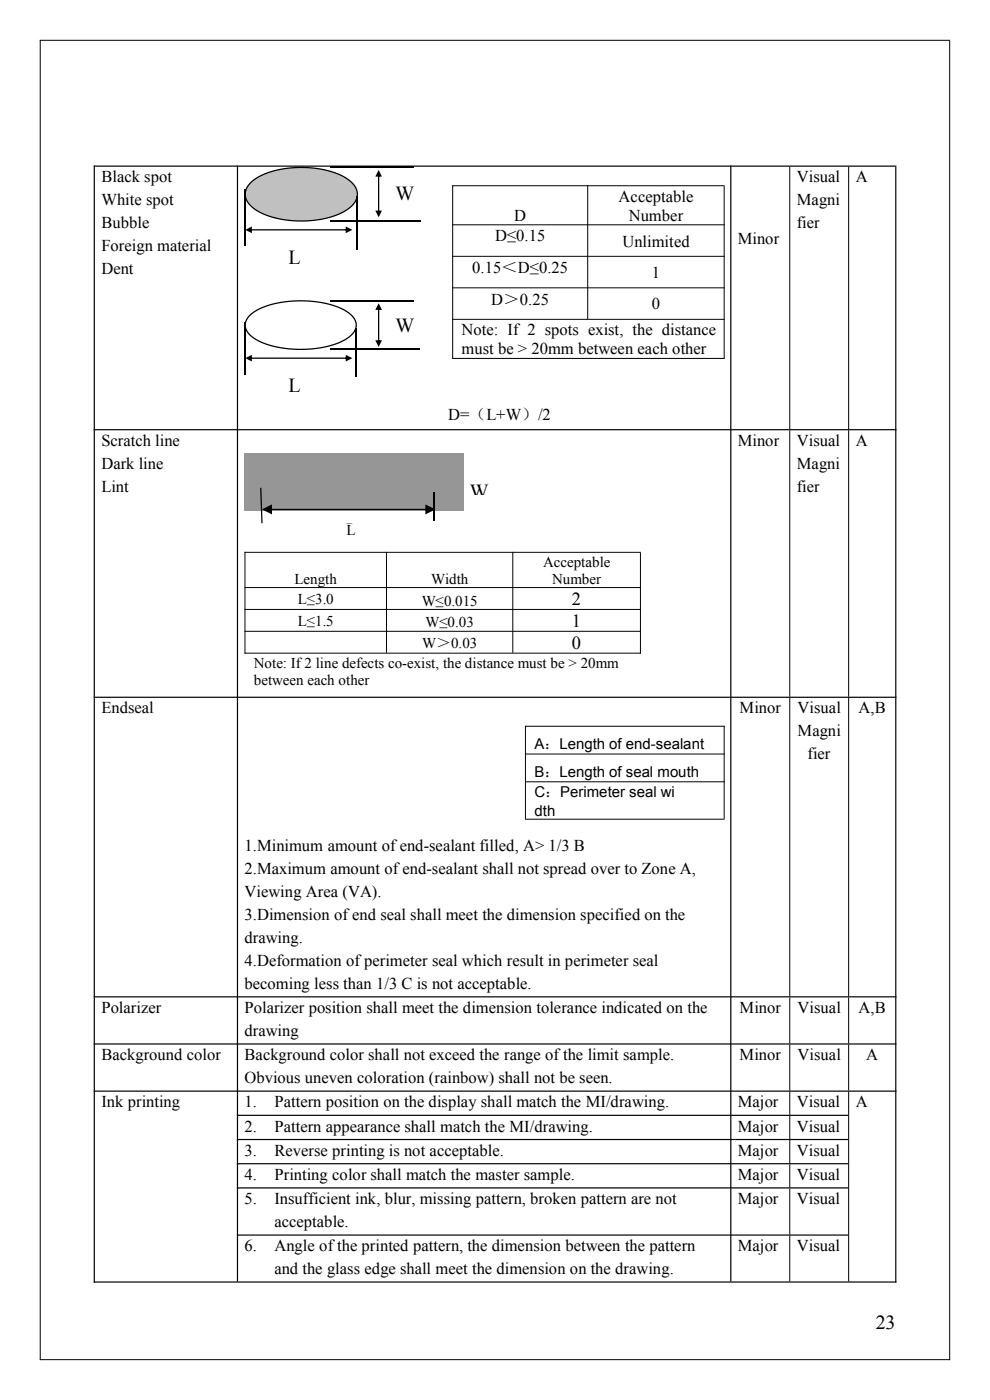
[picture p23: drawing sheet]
<svg xmlns="http://www.w3.org/2000/svg" width="210mm" height="297mm" viewBox="0 0 210 297" stroke-linecap="round" stroke-linejoin="round" font-family="sans-serif">
<defs><g id="words">
<g font-size="4.2">
<text x="83.9" y="42.4">W</text>
<text x="61.2" y="56.1">L</text>
<text x="83.9" y="70.4">W</text>
<text x="61.2" y="83.1">L</text>
<text x="99.7" y="105.6">W</text>
<text x="73.4" y="113.9">L</text>
<text x="185.8" y="282">23</text>
</g>
<g font-size="3.9">
<text x="121.3" y="128.3">2</text>
<text x="121.3" y="133">1</text>
<text x="121.3" y="137.6">0</text>
</g>
<g font-size="3.5">
<text x="21.5" y="38.7">Black spot</text>
<text x="169" y="38.7">Visual</text>
<text x="181.5" y="38.7">A</text>
<text x="21.5" y="43.5">White spot</text>
<text x="109.1" y="46.8">D</text>
<text x="131.2" y="42.8">Acceptable</text>
<text x="133.4" y="46.8">Number</text>
<text x="169" y="43.5">Magni</text>
<text x="21.5" y="48.4">Bubble</text>
<text x="21.5" y="53.3">Foreign material</text>
<text x="105" y="51.1">D≤0.15</text>
<text x="132" y="52.3">Unlimited</text>
<text x="156.5" y="51.7">Minor</text>
<text x="169" y="48.4">fier</text>
<text x="21.5" y="58.1">Dent</text>
<text x="100.2" y="58">0.15＜D≤0.25</text>
<text x="138.3" y="58.9">1</text>
<text x="104.2" y="64.7">D＞0.25</text>
<text x="138.3" y="65.6">0</text>
<text x="97.9" y="71.1">Note: If 2 spots exist, the distance</text>
<text x="97.9" y="75.2">must be &gt; 20mm between each other</text>
<text x="95.1" y="89.1">D=（L+W）/2</text>
<text x="21.5" y="94.6">Scratch line</text>
<text x="156.5" y="94.6">Minor</text>
<text x="169" y="94.6">Visual</text>
<text x="181.5" y="94.6">A</text>
<text x="21.5" y="99.5">Dark line</text>
<text x="169" y="99.5">Magni</text>
<text x="21.5" y="104.3">Lint</text>
<text x="169" y="104.3">fier</text>
<text x="21.5" y="151.4">Endseal</text>
<text x="156.9" y="151.4">Minor</text>
<text x="169.2" y="151.4">Visual</text>
<text x="182.1" y="151.4">A,B</text>
<text x="169.2" y="156.2">Magni</text>
<text x="171.3" y="161.1">fier</text>
<text x="51.9" y="180.6">1.Minimum amount ofend-sealant filled, A&gt; 1/3 B</text>
<text x="51.9" y="185.4">2.Maximum amount ofend-sealant shall not spread over to Zone A,</text>
<text x="51.9" y="190.3">Viewing Area (VA).</text>
<text x="51.9" y="195.2">3.Dimension ofend seal shall meet the dimension specified on the</text>
<text x="51.9" y="200">drawing.</text>
<text x="51.9" y="204.9">4.Deformation ofperimeter seal which result in perimeter seal</text>
<text x="51.9" y="209.8">becoming less than 1/3 C is not acceptable.</text>
<text x="21.5" y="214.9">Polarizer</text>
<text x="51.9" y="214.9">Polarizer position shall meet the dimension tolerance indicated on the</text>
<text x="156.9" y="214.9">Minor</text>
<text x="169.2" y="214.9">Visual</text>
<text x="182.1" y="214.9">A,B</text>
<text x="51.9" y="219.7">drawing</text>
<text x="21.5" y="224.9">Background color</text>
<text x="51.9" y="224.9">Background color shall not exceed the range ofthe limit sample.</text>
<text x="156.9" y="224.9">Minor</text>
<text x="169.2" y="224.9">Visual</text>
<text x="183.7" y="224.9">A</text>
<text x="51.9" y="229.8">Obvious uneven coloration (rainbow) shall not be seen.</text>
<text x="21.5" y="234.9">Ink printing</text>
<text x="51.9" y="234.9">1.</text>
<text x="58.2" y="234.9">Pattern position on the display shall match the MI/drawing.</text>
<text x="156.5" y="234.9">Major</text>
<text x="169" y="234.9">Visual</text>
<text x="181.5" y="234.9">A</text>
<text x="51.9" y="240">2.</text>
<text x="51.9" y="245.2">3.</text>
<text x="58.2" y="240">Pattern appearance shall match the MI/drawing.</text>
<text x="58.2" y="245.2">Reverse printing is not acceptable.</text>
<text x="156.5" y="240">Major</text>
<text x="156.5" y="245.2">Major</text>
<text x="169" y="240">Visual</text>
<text x="169" y="245.2">Visual</text>
<text x="51.9" y="250.3">4.</text>
<text x="58.2" y="250.3">Printing color shall match the master sample.</text>
<text x="156.5" y="250.3">Major</text>
<text x="169" y="250.3">Visual</text>
<text x="51.9" y="255.4">5.</text>
<text x="58.2" y="255.4">Insufficient ink, blur, missing pattern, broken pattern are not</text>
<text x="156.5" y="255.4">Major</text>
<text x="169" y="255.4">Visual</text>
<text x="58.2" y="260.3">acceptable.</text>
<text x="51.9" y="265.4">6.</text>
<text x="58.2" y="265.4">Angle ofthe printed pattern, the dimension between the pattern</text>
<text x="156.5" y="265.4">Major</text>
<text x="169" y="265.4">Visual</text>
<text x="58.2" y="270.3">and the glass edge shall meet the dimension on the drawing.</text>
</g>
<g font-size="3.2">
<text x="73.5" y="113.4">L</text>
<text x="62.5" y="123.8">Length</text>
<text x="91.4" y="123.8">Width</text>
<text x="115.2" y="120.2">Acceptable</text>
<text x="117.1" y="123.8">Number</text>
<text x="63.2" y="128.1">L≤3.0</text>
<text x="89.4" y="128.5">W≤0.015</text>
<text x="63.2" y="132.7">L≤1.5</text>
<text x="89.5" y="137.5">W＞0.03</text>
<text x="90.3" y="133.1">W≤0.03</text>
<text x="53.8" y="141.6">Note: If2 line defects co-exist, the distance must be &gt; 20mm</text>
<text x="53.8" y="145.2">between each other</text>
<text x="113.4" y="159">A：Length of end-sealant</text>
<text x="113.4" y="164.9">B：Length of seal mouth</text>
<text x="113.4" y="169.1">C：Perimeter seal wi</text>
<text x="113.4" y="173">dth</text>
</g>
</g></defs>
<path d="M53 39a14.2 14.2 0 0 1 9.3-3.4 19.7 19.7 0 0 1 11 2.1 3.9 3.9 0 0 1 2.4 4.3 6.8 6.8 0 0 1-4.5 3.7 21.6 21.6 0 0 1-16.7-1 3.9 3.9 0 0 1-2.4-4.3z" fill-rule="evenodd" fill="#c0c0c0"/>
<g fill="#000">
<path d="M80.3 36.1l.7 1.4h-1.4zM79.6 44.7h1.4l-.7 1.4zM80.2 36.8h.3v8.6h-.3z"/>
<path d="M52 48.8l1.4-.7v1.4zM73.3 48.1l1.5 .7-1.5 .7zM52.7 48.6h21.3v.3h-21.3z"/>
<path d="M53.3 38.8l-.9 1.2-.3 1.2 .3 1.2 .9 1.2 1.5 1.1 1.6 .8 2.4 .7 2.2 .4 2.6 .2 2.7-.2 2.2-.3 2.5-.7 2-.9 1.3-.9 .9-1.1 .5-1.2-.1-1-.4-.9-.8-.9-1-.8-2.9-1.3-3.6-.8-4.2-.1-3.9 .5-3.2 1.1-1.3 .7zM53.1 38.6a16 16 0 0 1 10.8-3.2 16.6 16.6 0 0 1 10.7 3.1 3.4 3.4 0 0 1-.4 5.8 18.7 18.7 0 0 1-11.5 2.7 15.1 15.1 0 0 1-9.6-3.2 3.3 3.3 0 0 1 0-5.2z"/>
<path d="M52 76l1.4-.7v1.4zM73.3 75.3l1.5 .7-1.5 .7zM52.7 75.9h21.3v.2h-21.3z"/>
<path d="M80.3 64.3l.7 1.5h-1.4zM79.6 72.2h1.4l-.7 1.4zM80.2 65h.3v7.9h-.3z"/>
</g>
<path d="M70 35.5h17.7M52 40.3v11.9M70 46.9h19.3M75.8 41.6v11.4M52 68.3v11.1M70 74.1h19M70 63.8h17.7M75.6 69.6v10.4" fill="none" stroke="#000" stroke-width=".26"/>
<path d="M52.9 67a14.9 14.9 0 0 1 9.3-3.1 19.8 19.8 0 0 1 11.8 2.5 2.91 2.91 0 0 1 1.6 2.6 2.91 2.91 0 0 1-1.6 2.6 18.8 18.8 0 0 1-11.8 2.5 14.9 14.9 0 0 1-9.3-3.1 2.63 2.63 0 0 1 0-4z" fill-rule="evenodd" fill="#fff"/>
<path d="M53.1 66.9l-.7 1.1-.2 1.1 .2 1 .9 1 1.1 .8 1.9 .9 2.4 .7 2.2 .3 2.6 .2 2.7-.1 2.1-.3 2.5-.6 1.7-.7 1.6-1 .9-1 .4-1.1-.1-.8-.4-.9-.7-.8-1-.7-2.9-1.2-3.6-.7-4.1-.1-3.9 .5-3.2 .9-1.4 .8zM52.8 66.9a13.1 13.1 0 0 1 8-3.1 21.6 21.6 0 0 1 12.8 2.2 3.2 3.2 0 0 1 1.8 4.1 6.9 6.9 0 0 1-4.5 3.1 23.8 23.8 0 0 1-16.3-.8 4 4 0 0 1-2.7-3.7l.3-1z" fill="#000"/>
<path d="M95.9 39.4h57.8M96 39.3v36.8M124.7 39.3v28.4M153.6 39.5v36.6M95.9 47.7h57.8M95.9 54.4h57.8M95.9 61.1h57.8M95.9 67.7h57.8M95.9 76h57.8" fill="none" stroke="#000" stroke-width=".21"/>
<path d="M51.9 96.1h46.5v12.1h-46.5z" fill-rule="evenodd" fill="#969696"/>
<g fill="#000">
<path d="M55.2 103.5h.2l.3 7.5h-.3z"/>
<path d="M55.6 108.1l2.1-1.1v2.1zM90.2 107l2.2 1.1-2.2 1zM57.2 107.9h33.6v.3h-33.6z"/>
</g>
<path d="M92.1 104.4v6.1" fill="none" stroke="#000" stroke-width=".26"/>
<g fill="none" stroke="#000" stroke-width=".21">
<path d="M167.5 35.4v55.6M180 35.4v55.6M167.5 91.3v56.5M180 91.3v56.5M51.9 117.2h84M52 117.1v21.6M82 117.1v21.4M108.8 117.1v21.4M135.9 117.3v21.4M51.9 124.7h84M51.9 129.3h84M51.9 133.9h84"/>
<path d="M51.9 138.6h84M111.4 154.1h42.3M111.4 160h42.3M111.5 154v19.7M153.6 154v19.7M167.5 148.1v63.2M180 148.1v63.2M111.4 165.9h42.3M111.4 173.8h42.3M167.5 211.6v9.8M180 211.6v9.8M167.5 221.6v9.8"/>
<path d="M167.5 231.6v4.9M167.5 236.7v4.9M180 221.6v9.8M180 231.6v40.3M167.5 241.9v4.9M167.5 247v4.9M167.5 252.1v9.8M167.5 262.1v9.8"/>
</g>
<g fill="none" stroke="#000" stroke-width=".25">
<path d="M19.9 35.2h170.3M20 35.1v237M50.4 35.1v236.8M155 35.1v236.8M190 35.4v236.7M19.9 91.2h170.3M19.9 147.9h170.3M19.9 211.5h170.3M19.9 221.5h170.3M19.9 231.5h170.3M50.2 236.6h129.7M50.2 241.7h129.7"/>
<path d="M50.2 246.9h129.7M50.2 252h129.7M19.9 272h170.3M50.2 262h129.7"/>
</g>
<path d="M52.2 149.7h51.1v26.2h-51.1z" fill-rule="evenodd" fill="#fff"/>
<path d="M8.5 8.6h193M8.5 8.5v280M201.5 8.6v279.9M8.5 288.4h193" fill="none" stroke="#000" stroke-width=".21"/>
<use href="#words"/>
</svg>
